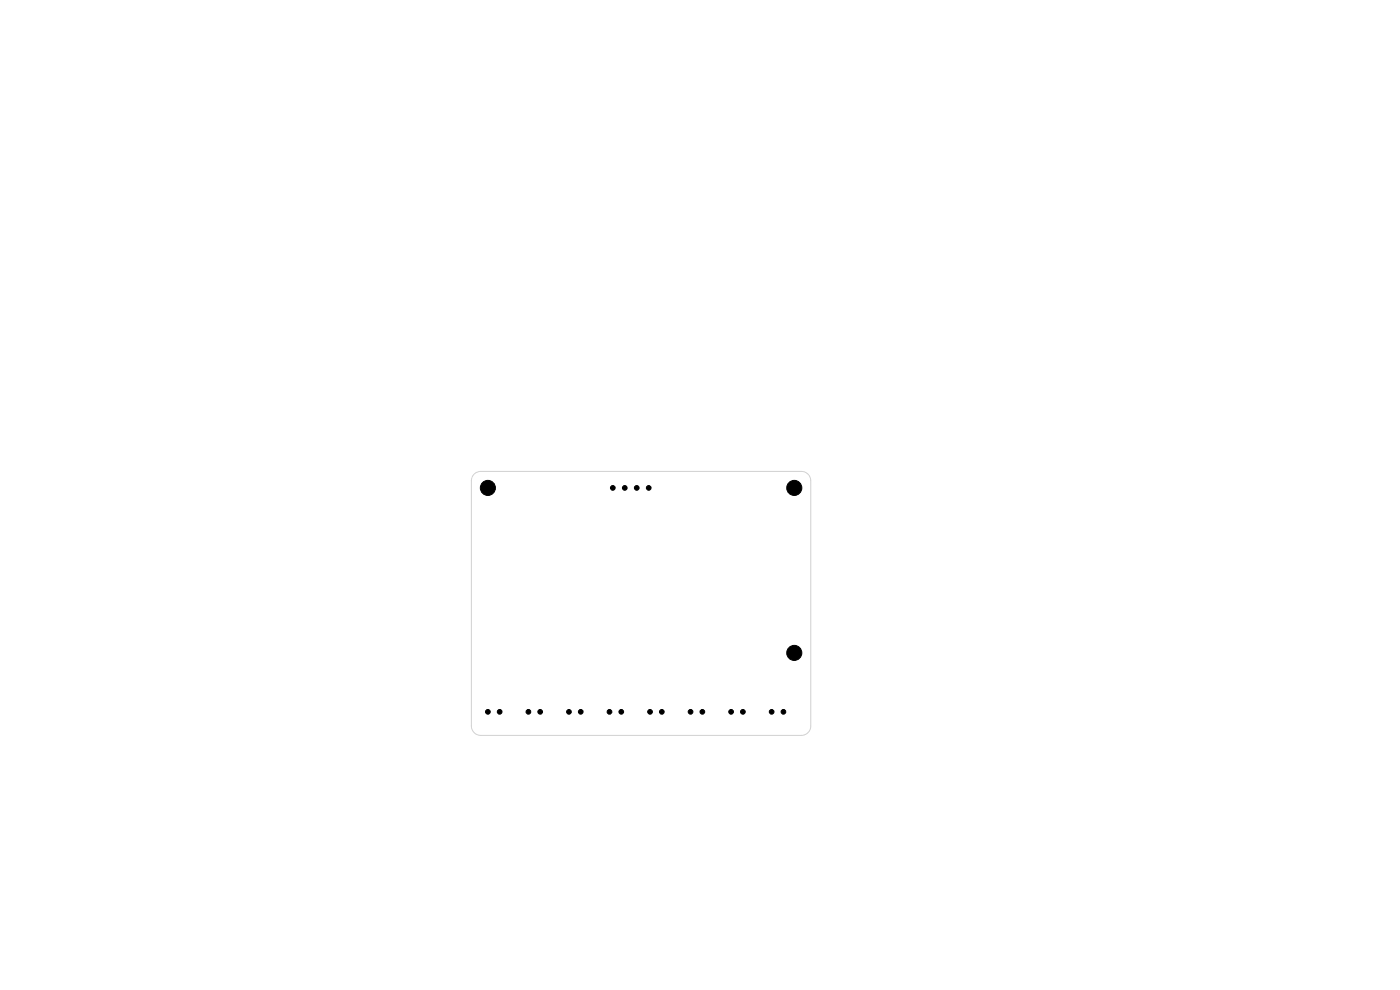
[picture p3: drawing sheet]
<svg xmlns="http://www.w3.org/2000/svg" width="297mm" height="210mm" viewBox="0 0 297 210" stroke-linecap="round" stroke-linejoin="round" font-family="sans-serif">
<path d="M100.6 100.6l.6-.4 .8-.2h68a2 2 0 0 1 2 2v52a2 2 0 0 1-2 2h-68a2 2 0 0 1-2-2v-52l.2-.8z" fill="none" stroke="#d0d2cd" stroke-width=".21"/>
<g fill="#000" stroke="#000" stroke-width=".21">
<circle cx="103.5" cy="103.5" r="1.6"/>
<circle cx="130" cy="103.5" r=".5"/>
<circle cx="132.5" cy="103.5" r=".5"/>
<circle cx="135.1" cy="103.5" r=".5"/>
<circle cx="137.6" cy="103.5" r=".5"/>
<circle cx="168.5" cy="103.5" r="1.6"/>
<circle cx="168.5" cy="138.5" r="1.6"/>
<circle cx="103.5" cy="151" r=".5"/>
<circle cx="106" cy="151" r=".5"/>
<circle cx="112.1" cy="151" r=".5"/>
<circle cx="114.6" cy="151" r=".5"/>
<circle cx="120.7" cy="151" r=".5"/>
<circle cx="123.2" cy="151" r=".5"/>
<circle cx="129.3" cy="151" r=".5"/>
<circle cx="131.8" cy="151" r=".5"/>
<circle cx="137.9" cy="151" r=".5"/>
<circle cx="140.4" cy="151" r=".5"/>
<circle cx="146.5" cy="151" r=".5"/>
<circle cx="149" cy="151" r=".5"/>
<circle cx="155.1" cy="151" r=".5"/>
<circle cx="157.6" cy="151" r=".5"/>
<circle cx="163.7" cy="151" r=".5"/>
<circle cx="166.2" cy="151" r=".5"/>
</g>
</svg>
